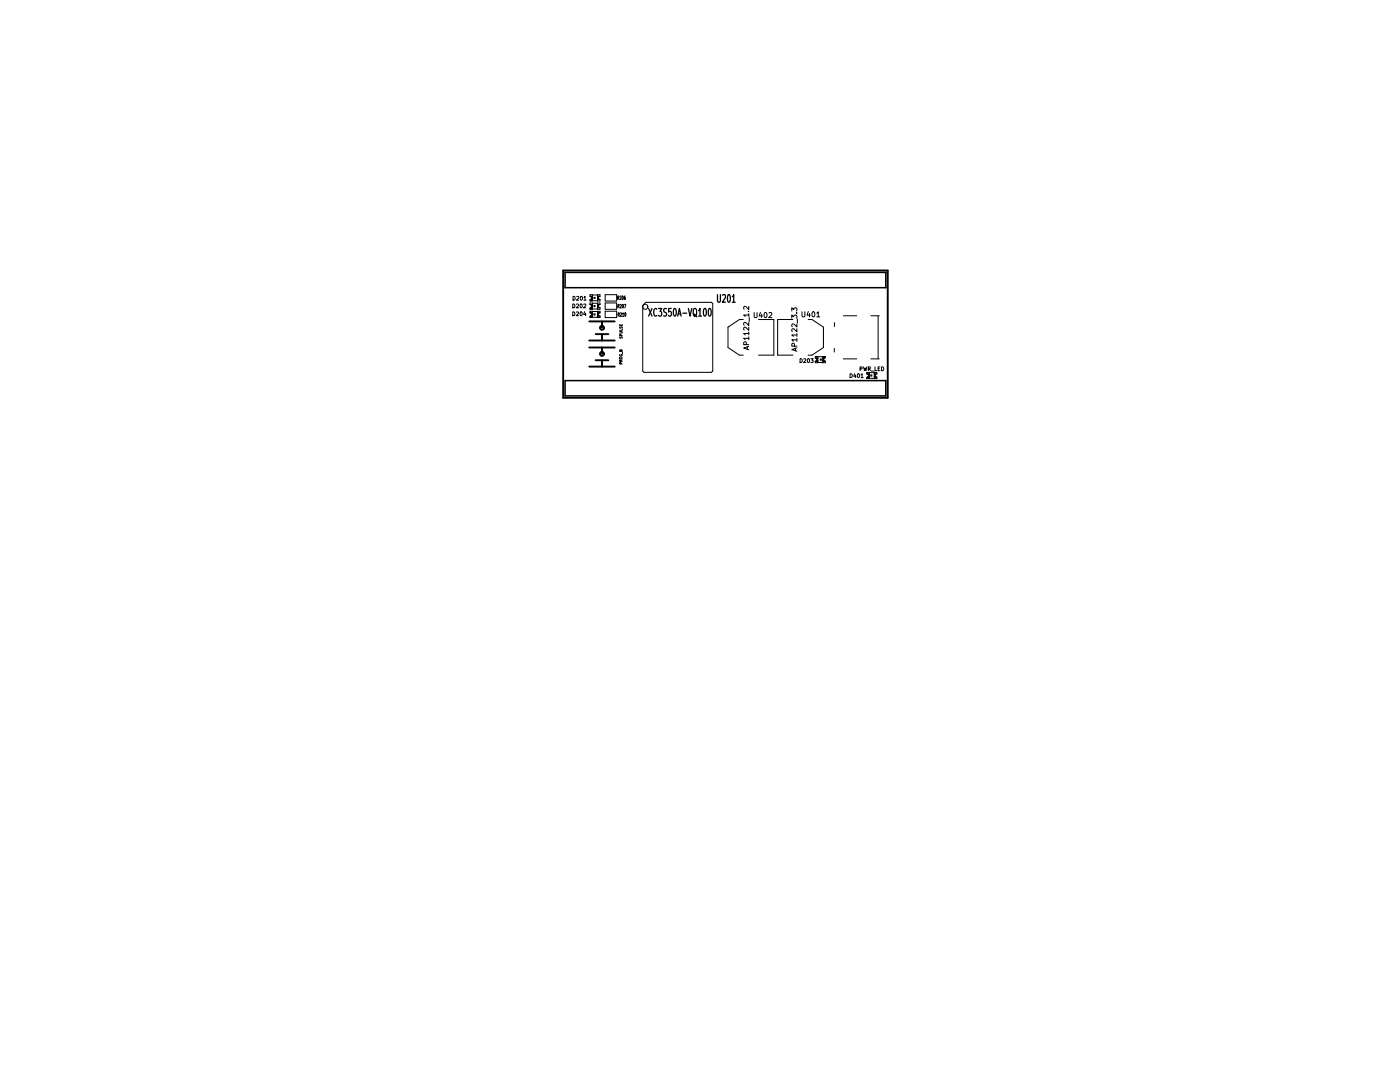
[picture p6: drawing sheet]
<svg xmlns="http://www.w3.org/2000/svg" width="279mm" height="216mm" viewBox="0 0 279 216" stroke-linecap="round" stroke-linejoin="round" font-family="sans-serif">
<g fill="none" stroke="#000" stroke-width=".38">
<path d="M112.4 54h64.8v25.4h-64.8zM117.6 64.1h5.1M117.6 67.9h5.1M117.6 69.3h5.1M117.6 73.2h5.1M118.9 66.7h2.5M118.9 71.9h2.5M120.1 64.1v1.3M120.1 66.7v1.2M120.1 69.3v1.3M120.1 71.9v1.3"/>
<circle cx="120.1" cy="70.6" r=".4"/>
<circle cx="120.1" cy="65.4" r=".4"/>
</g>
<g fill="none" stroke="#000" stroke-width=".2">
<path d="M114.4 59.1a.39 .39 0 0 1 .4 .4 .39 .39 0 0 1-.4 .4zM115.1 59.2l.3-.1 .1 .3-.5 .5h.5M115.9 59.2l.1-.1a.35 .35 0 0 1 .3 .4 .35 .35 0 0 1-.4 .3zM116.5 59.4l.3-.3v.8M116.5 59.9h.5M117.7 59.1a.35 .35 0 0 1 .4 .3 .35 .35 0 0 1-.4 .4M117.7 59.8l.1 .3zM118 59.1v.2h.2M118.2 58.9h1.1M118.2 59.1h-.5v-.3h.5v1.2M118.2 59.6h-.2v.2h.2M118.2 59.2h-.1v.4"/>
<path d="M118.2 59.7h-.3v.3M118.5 59.3h.2v.2h-.2zM119.2 59.1h.5v-.3h-.5v1.3h.5v-.4h-.5M119.2 59.6h.3v.2h-.3M119.2 59.2h.2v.4M119.5 59.1v.2h-.3M119.7 59.1a.35 .35 0 0 0-.3 .3 .35 .35 0 0 0 .3 .4M120.8 58.8h2.3v1.3h-2.3zM123.3 59.4h.2l-.1-.3h-.1v.7M123.4 59.4l.1 .4M123.7 59.1h.2l.1 .2-.3 .5h.3M124.2 59.1l.2 .2-.1 .5-.2-.3z"/>
<path d="M124.8 59.1l-.2 .3v.3l.1 .1 .1-.4-.1-.1-.1 .2M114.3 60.7a.39 .39 0 0 1 .4 .3 .39 .39 0 0 1-.4 .4zM114.3 62.2a.39 .39 0 0 1 .4 .4 .39 .39 0 0 1-.4 .4zM115 60.7h.3l.2 .2-.5 .5h.5M115 62.3l.3-.1 .2 .3-.5 .5h.5M115.8 60.7h.1a.35 .35 0 0 1 .3 .4 .35 .35 0 0 1-.4 .2zM115.8 62.3l.1-.1a.35 .35 0 0 1 .3 .4 .35 .35 0 0 1-.4 .3zM116.5 60.7h.3l.1 .2-.5 .5h.5M116.7 62.2l-.2 .5h.5M116.8 62.5v.5M117.7 60.7a.35 .35 0 0 1 .4 .4 .35 .35 0 0 1-.4 .3M117.7 62.4a.35 .35 0 0 1 .4 .3 .35 .35 0 0 1-.4 .4"/>
<path d="M117.7 61.5l.1 .2zM117.7 63.1l.1 .3zM117.8 60h1.4M117.8 61.7h1.4M117.8 63.3h1.4M118 60.8v.1h.2M118 62.4v.2h.2M118.2 60.5h1.1M118.2 62.2h1.1M118.2 60.8h-.5v-.3h.5v1.2M118.2 63h-.3v.3M118.2 62.4h-.5v-.3h.5v1.2"/>
<path d="M118.2 61.3h-.2v.1h.2M118.2 62.9h-.2v.2h.2M118.2 60.9h-.1v.4M118.2 62.5h-.1v.4M118.2 61.4h-.3v.3M118.5 61h.2v.2h-.2zM118.5 62.6h.2v.2h-.2zM119.2 60.8h.5v-.3h-.5v1.2h.5v-.3h-.5M119.2 62.4h.5v-.3h-.5v1.3h.5v-.4h-.5M119.2 61.3h.3v.1h-.3M119.2 62.9h.3v.2h-.3M119.2 60.9h.2v.4"/>
<path d="M119.2 62.5h.2v.4M119.5 60.8v.1h-.3M119.5 62.4v.2h-.3M119.7 60.7a.35 .35 0 0 0-.3 .4 .35 .35 0 0 0 .3 .3M119.7 62.4a.35 .35 0 0 0-.3 .3 .35 .35 0 0 0 .3 .4M120.8 60.5h2.3v1.2h-2.3zM120.8 62.1h2.3v1.3h-2.3zM123.3 61.1l.2-.1v-.3h-.2v.8M123.4 62.8l.2-.1-.1-.3h-.1v.7M123.4 61.1l.2 .4M123.5 62.8l.1 .3M123.7 66.2l.5 .1-.1 .2h-.4"/>
<path d="M123.7 64.7v.3h.5v-.3M123.7 71.3h.4l.1 .2-.5 .1zM123.7 70.7a.24 .24 0 0 0 .2 .4 .24 .24 0 0 0 .2-.4l-.2 .1M123.7 67.2v.3l.4-.3 .1 .3M123.7 65.2l.1 .3 .3-.3 .1 .3M123.7 60.8l.2-.1 .1 .2-.3 .6h.3M123.8 62.5l.2-.1 .1 .2-.3 .5h.3M123.9 69.9l.1-.1 .2 .1v.2h-.6l.1-.2h.2v.2M123.9 72.6v-.2l-.2-.1-.1 .3h.6M123.9 72.1v-.3h-.2l-.1 .3h.6M123.9 64.8v.2M123.9 67v-.3h-.2v.3h.5"/>
<path d="M124.2 71.8l-.3 .2M124.2 65.7v.2h-.5M124.2 70.2v.4M124.2 62.6l.2-.2v.7M124.2 63.1h.3M124.2 60.8l.2 .2-.1 .5-.1-.3zM124.6 60.7h.3l-.2 .8M124.7 62.5l.2 .2-.1 .4-.1-.2zM128.3 61l.6-.7h13.1l.2 .3v13.4l-.2 .3h-13.5l-.2-.3zM148.3 63.8h-.7l-2.3 1.5v4l2.3 1.6h.7M148.9 68.8v-.5l-.4-.1-.1 .6h1M149.1 69.2v.5"/>
<path d="M149.3 62.1h.1M149.4 69.1l-1 .3 1 .4M149.4 67.5h-1l.3 .3M149.4 66.5h-1l.3 .3M149.4 65.3v.6l-.7-.6-.3 .2 .1 .4M149.4 64.3v.6l-.7-.6-.3 .2 .1 .4M149.4 62.9h-1l.3 .3M149.4 61.1v.7l-.7-.7-.3 .2 .1 .4M149.4 62.6v.6M149.4 66.3v.5M149.4 67.2v.6M149.5 63.3v.8"/>
<path d="M150.5 62.4v.8l.2 .2 .4-.2v-.8M151.4 63.8h3v7.1h-3M151.8 62.3l-.3 .7h.7M152 62.7v.7M152.6 62.4h.1a.49 .49 0 0 1 .4 .5 .49 .49 0 0 1-.5 .4l-.1-.3zM153.5 62.5l.3-.1 .2 .3-.6 .7h.6M158 63.5v-.6l.4 .3 .1-.3h.4v.6M158 62.1v-.7l.4 .4 .1-.3h.4v.6M158.2 63.8h-3v7.1h3M158.5 69.1v-.5l-.4-.1-.1 .6h1M158.7 69.5v.5M158.9 62.4h.1"/>
<path d="M159 69.4l-1 .4 1 .3M159 67.8h-1l.3 .3M159 66.8h-1l.3 .3M159 65.6v.6l-.7-.6-.3 .2 .1 .4M159 64.6v.7l-.7-.7-.3 .2 .1 .4M159 66.6v.5M159 67.5v.6M159.1 63.7v.7M159.7 71.6a.39 .39 0 0 1 .4 .4 .39 .39 0 0 1-.4 .3zM160.1 62.2v.8l.1 .2 .4-.2v-.8M160.4 71.7l.3-.1 .1 .2-.4 .5h.4M161.2 71.6h.1a.35 .35 0 0 1 .3 .4 .35 .35 0 0 1-.4 .3z"/>
<path d="M161.3 63.8h.8l2.2 1.5v4l-2.2 1.6h-.8M161.3 62.2l-.2 .7h.6M161.6 62.5v.7M161.8 71.6h.5l-.3 .3h.2v.4h-.4M162.2 62.3l.1-.1a.49 .49 0 0 1 .3 .5 .49 .49 0 0 1-.4 .5l-.2-.4zM162.7 71.4a.35 .35 0 0 1 .4 .4 .35 .35 0 0 1-.4 .3M163 71.4v.2h.2M163 62.5l.3-.3v1M163 63.2h.6M163.2 72.3h1M163.2 71.5h-.5v-.4h.5v1.3h-.5v-.3h.5M163.2 71.9h-.2v.2h.2"/>
<path d="M163.2 71.6h-.2v.4M163.2 71.2h1.4M163.7 71.7h.2v.2h-.2zM164.2 71.4l.3 .1v-.3h-.3v1.2h.5v-.3h-.5M164.2 72l.3-.1v.2h-.3M164.2 71.6h.2v.4M164.5 71.4v.2h-.3M164.6 71.1l.1 .3zM164.7 71.4a.35 .35 0 0 0-.3 .4 .35 .35 0 0 0 .3 .3M166.5 69.5v.7M166.5 64.4v.8M168.3 71.6h2.7"/>
<path d="M168.3 63h2.7M169.7 74.6a.39 .39 0 0 1 .4 .4 .39 .39 0 0 1-.4 .3zM170.6 74.5l-.2 .6h.5M170.7 74.8v.5M171.2 74.6h.1a.35 .35 0 0 1 .3 .4 .35 .35 0 0 1-.4 .3zM171.6 73.6h.4v-.3l-.4-.1v.8M171.8 74.8l.2-.2v.7M171.8 75.3h.5M172.3 73.2l.2 .8 .2-.6 .1 .6 .2-.8M173 74.6a.35 .35 0 0 1 .3 .3 .35 .35 0 0 1-.3 .4M173 75.3l.1 .3zM173.1 75.5h1.4"/>
<path d="M173.3 73.6h.3l.1-.3-.4-.1v.8M173.3 74.7v.4h.2M173.5 73.6l.2 .4M173.5 74.4h1M173.5 74.6h-.5v-.3h.5v1.2h-.3v-.3h.3M173.5 75.1h-.3v.2M173.5 74.6h-.3v.2h.3M173.8 71.6h1.7M173.8 63h1.7M173.8 74.8h.2v.2h-.2zM173.9 74h.5M174.5 74.6h.5v-.3h-.5v1.3h.5v-.4l-.5 .1"/>
<path d="M174.5 75.1h.2v.2M174.5 74.6h.2v.2l-.2-.1M174.6 73.2v.8h.4M174.7 74.7v.4h-.2M175 74.6a.35 .35 0 0 0-.4 .3 .35 .35 0 0 0 .4 .4M175.2 73.6h.3M175.2 63v8.6M175.6 73.2h-.4v.8h.4M175.9 73.2a.39 .39 0 0 1 .5 .4 .39 .39 0 0 1-.5 .4z"/>
<circle cx="117.9" cy="59.9" r=".07"/>
<circle cx="117.9" cy="61.5" r=".07"/>
<circle cx="117.9" cy="63.2" r=".07"/>
<circle cx="128.8" cy="61.2" r=".51"/>
<circle cx="164.6" cy="71.3" r=".07"/>
<circle cx="173.1" cy="75.4" r=".07"/>
</g>
<path d="M112.8 54.4h64v3h-64zM112.8 75.9h64v3.1h-64z" fill="none" stroke="#000" stroke-width=".3"/>
<g fill="none" stroke="#000" stroke-width=".25">
<path d="M143.2 58.8v1.2l.2 .3h.2l.2-.3v-1.2M144.2 58.9l.4-.1 .2 .4-.6 1.1h.6M145.3 58.9l.1-.1a.99 .99 0 0 1 0 1.5 1.38 1.38 0 0 1-.1-1.4zM146.1 59.2l.3-.4v1.5M129.4 61.6l.7 1.5M130.1 61.6l-.7 1.5M131.1 61.7l-.2-.1a.88 .88 0 0 0 0 1.5l.2-.2M131.4 61.6h.7l-.4 .5 .3 .2v.6l-.1 .2-.5-.2M133 61.6h-.4a.48 .48 0 0 0-.1 .5 .48 .48 0 0 0 .4 .3v.6h-.5M133.9 61.6h-.4l-.1 .7 .2-.2 .3 .1v.7l-.1 .2-.4-.2M134.5 61.6h.1a.99 .99 0 0 1 0 1.5 1.37 1.37 0 0 1-.1-1.5zM135.3 63.1l.3-1.5 .3 1.5"/>
<path d="M135.3 62.6h.5M136.3 62.5h.7M137.4 61.6l.3 1.5 .4-1.5M138.5 61.6h.3l.2 .2v.8l-.2 .5-.4-.2-.1-.8zM138.5 62.7l.6 .5M139.4 62l.3-.4v1.5M139.4 63.1h.6M140.5 61.6h.1a.99 .99 0 0 1 0 1.5 1.38 1.38 0 0 1-.1-1.5zM141.5 61.6h.1a.99 .99 0 0 1 0 1.5 1.38 1.38 0 0 1-.1-1.5zM146.1 60.3h.6"/>
</g>
</svg>
